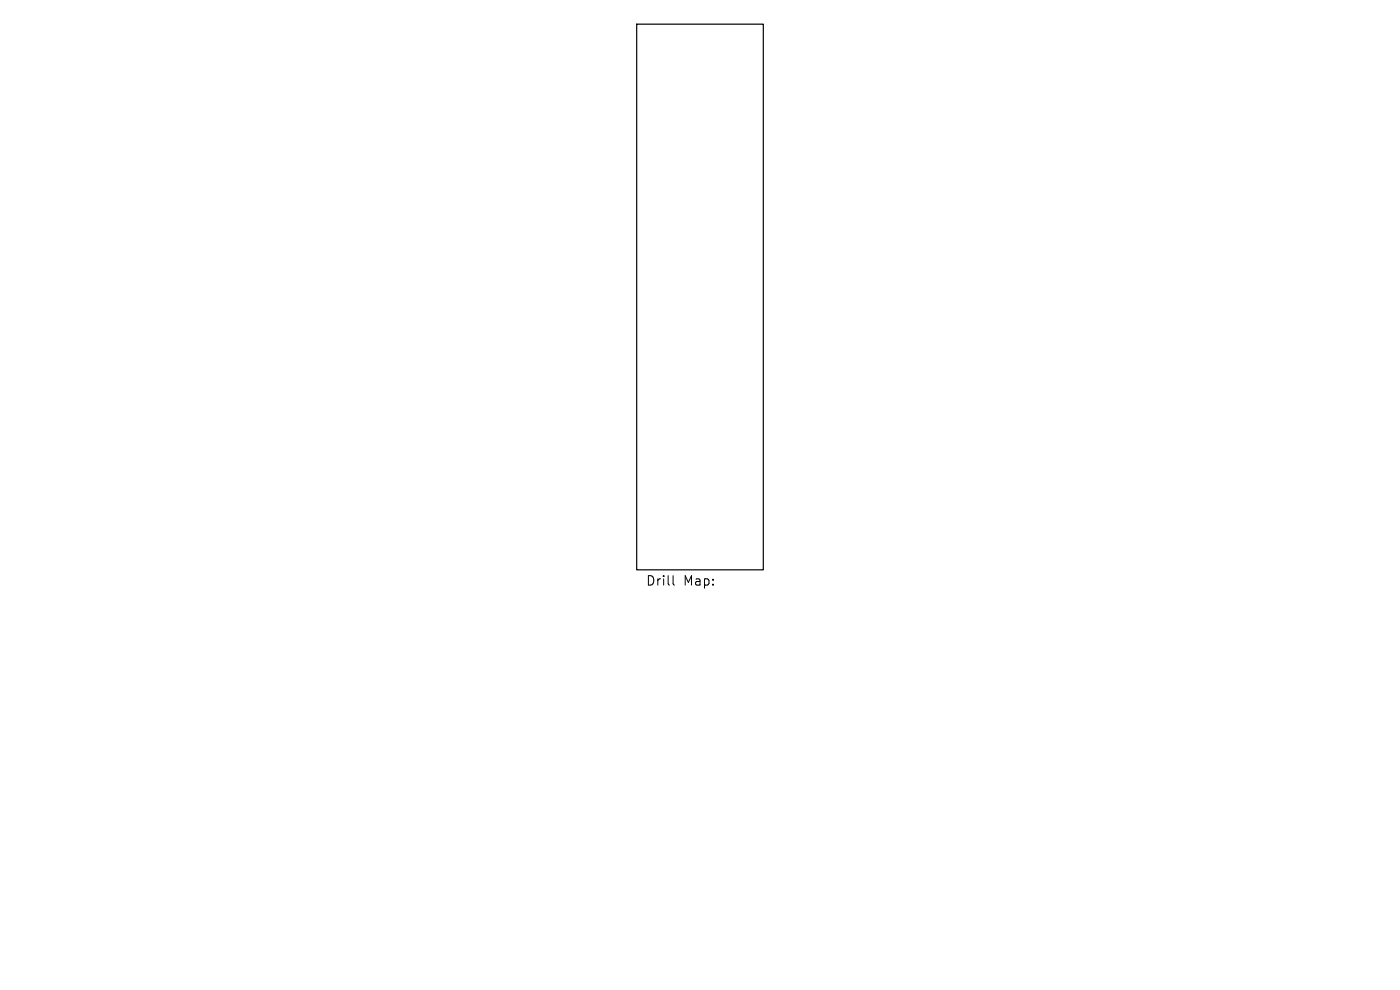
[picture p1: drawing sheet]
<svg xmlns="http://www.w3.org/2000/svg" width="297mm" height="210mm" viewBox="0 0 297 210" stroke-linecap="round" stroke-linejoin="round" font-family="sans-serif">
<defs><g id="words">
<g font-size="2.8">
<text x="136.9" y="124.5">Drill</text>
<text x="144.9" y="124.5">Map:</text>
</g>
</g></defs>
<path d="M135.1 5.1h26.8v115.8h-26.8z" fill="none" stroke="#000" stroke-width=".25"/>
<path d="M142.8 122.1v1.7l.3 .3" fill="none" stroke="#000" stroke-width=".21"/>
<use href="#words"/>
</svg>
